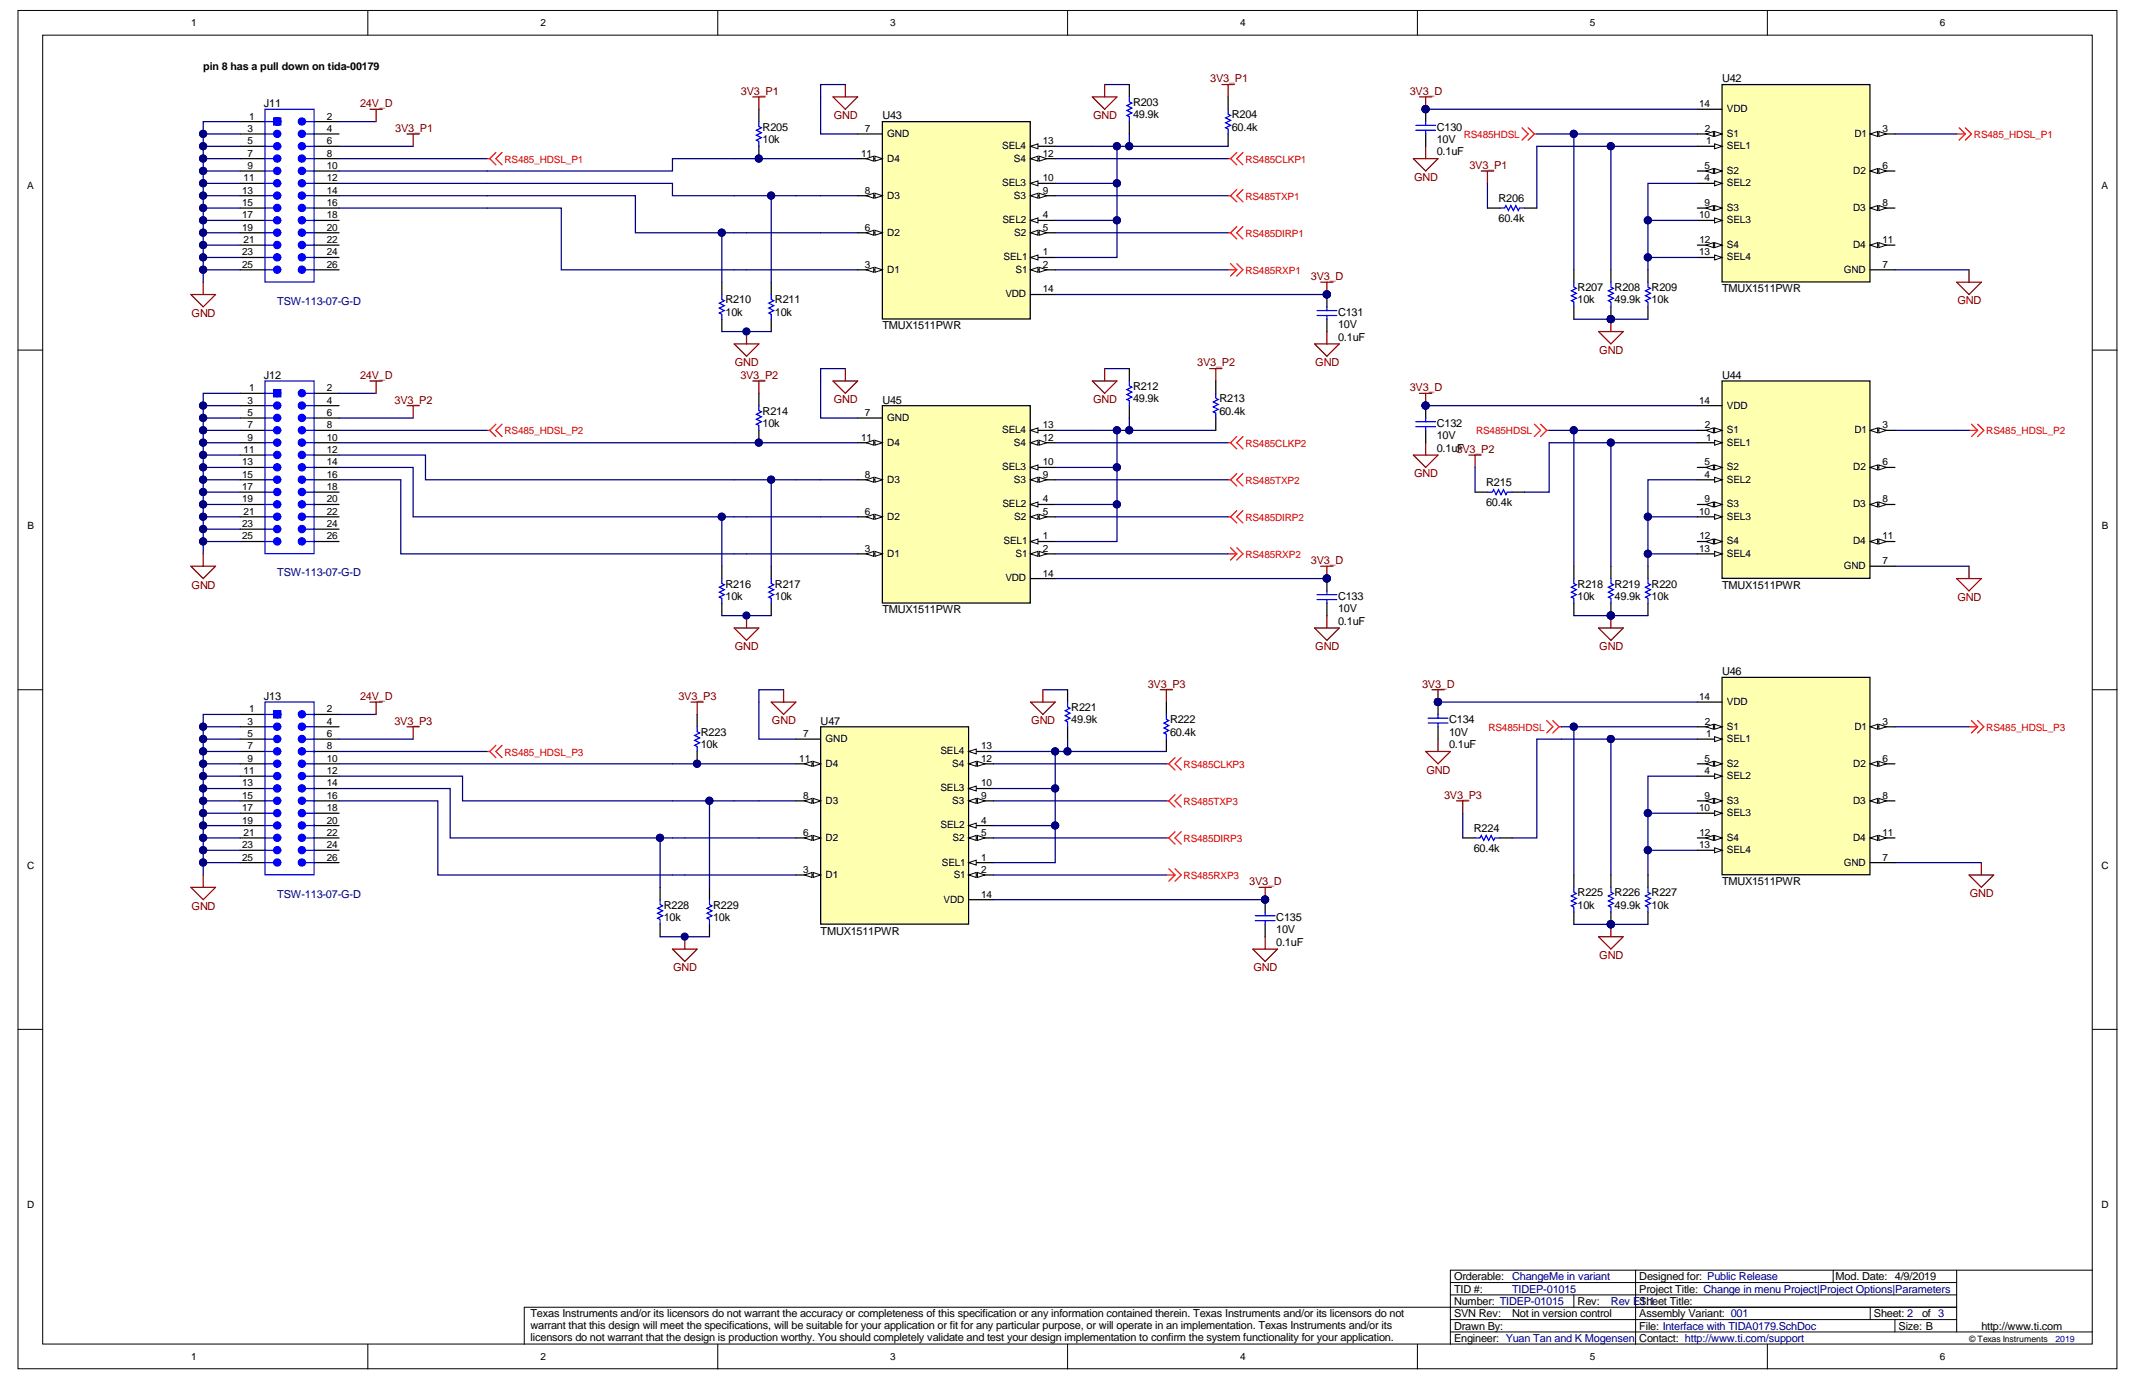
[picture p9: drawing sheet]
<svg xmlns="http://www.w3.org/2000/svg" width="432mm" height="279mm" viewBox="0 0 432 279" stroke-linecap="round" stroke-linejoin="round" font-family="sans-serif">
<defs><g id="words">
<g font-size="2.2">
<text x="41.1" y="14.1">pin 8 has a pull down on tida-00179</text>
<text x="348" y="16.7">U42</text>
<text x="53.3" y="21.6">J11</text>
<text x="228.9" y="23.9">49.9k</text>
<text x="228.9" y="21.4">R203</text>
<text x="248.9" y="23.9">R204</text>
<text x="154.1" y="28.9">10k</text>
<text x="154.1" y="26.4">R205</text>
<text x="178.3" y="24.1">U43</text>
<text x="248.9" y="26.4">60.4k</text>
<text x="290.3" y="28.9">10V</text>
<text x="290.3" y="26.4">C130</text>
<text x="290.3" y="31.4">0.1uF</text>
<text x="302.8" y="40.9">R206</text>
<text x="302.8" y="44.9">60.4k</text>
<text x="318.8" y="58.8">R207</text>
<text x="326.2" y="58.8">R208</text>
<text x="333.7" y="58.8">R209</text>
<text x="348" y="59.1">TMUX1511PWR</text>
<text x="146.6" y="63.8">10k</text>
<text x="146.6" y="61.3">R210</text>
<text x="156.6" y="63.8">10k</text>
<text x="156.6" y="61.3">R211</text>
<text x="270.4" y="63.8">C131</text>
<text x="318.8" y="61.3">10k</text>
<text x="326.2" y="61.3">49.9k</text>
<text x="333.7" y="61.3">10k</text>
<text x="178.3" y="66.6">TMUX1511PWR</text>
<text x="270.4" y="66.3">10V</text>
<text x="270.4" y="68.8">0.1uF</text>
<text x="53.3" y="76.5">J12</text>
<text x="348" y="76.5">U44</text>
<text x="154.1" y="83.8">R214</text>
<text x="178.3" y="81.5">U45</text>
<text x="228.9" y="81.3">49.9k</text>
<text x="228.9" y="78.8">R212</text>
<text x="246.4" y="83.8">60.4k</text>
<text x="246.4" y="81.3">R213</text>
<text x="154.1" y="86.3">10k</text>
<text x="290.3" y="88.8">10V</text>
<text x="290.3" y="86.3">C132</text>
<text x="290.3" y="91.3">0.1u3V3_P2</text>
<text x="294.5" y="91.3">F</text>
<text x="300.3" y="98.3">R215</text>
<text x="300.3" y="102.2">60.4k</text>
<text x="146.6" y="118.7">R216</text>
<text x="156.6" y="118.7">R217</text>
<text x="318.8" y="118.7">R218</text>
<text x="326.2" y="118.7">R219</text>
<text x="333.7" y="118.7">R220</text>
<text x="348" y="119">TMUX1511PWR</text>
<text x="146.6" y="121.2">10k</text>
<text x="156.6" y="121.2">10k</text>
<text x="178.3" y="124">TMUX1511PWR</text>
<text x="270.4" y="123.7">10V</text>
<text x="270.4" y="121.2">C133</text>
<text x="318.8" y="121.2">10k</text>
<text x="326.2" y="121.2">49.9k</text>
<text x="333.7" y="121.2">10k</text>
<text x="270.4" y="126.2">0.1uF</text>
<text x="348" y="136.4">U46</text>
<text x="53.3" y="141.4">J13</text>
<text x="216.5" y="143.7">R221</text>
<text x="141.6" y="148.7">R223</text>
<text x="165.8" y="146.4">U47</text>
<text x="216.5" y="146.2">49.9k</text>
<text x="236.4" y="148.7">60.4k</text>
<text x="236.4" y="146.2">R222</text>
<text x="292.8" y="148.7">10V</text>
<text x="292.8" y="146.2">C134</text>
<text x="141.6" y="151.2">10k</text>
<text x="292.8" y="151.2">0.1uF</text>
<text x="297.8" y="172.1">60.4k</text>
<text x="297.8" y="168.1">R224</text>
<text x="348" y="178.9">TMUX1511PWR</text>
<text x="134.1" y="183.6">R228</text>
<text x="144.1" y="183.6">R229</text>
<text x="318.8" y="183.6">10k</text>
<text x="318.8" y="181.1">R225</text>
<text x="326.2" y="183.6">49.9k</text>
<text x="326.2" y="181.1">R226</text>
<text x="333.7" y="183.6">10k</text>
<text x="333.7" y="181.1">R227</text>
<text x="134.1" y="186.1">10k</text>
<text x="144.1" y="186.1">10k</text>
<text x="165.8" y="188.8">TMUX1511PWR</text>
<text x="257.9" y="188.6">10V</text>
<text x="257.9" y="191.1">0.1uF</text>
<text x="257.9" y="186.1">C135</text>
<text x="293.8" y="263.7">Number: TIDEP-01015</text>
<text x="293.8" y="261.2">TID #:</text>
<text x="293.8" y="258.7">Orderable:</text>
<text x="318.8" y="263.7">Rev:</text>
<text x="331.2" y="261.2">Project Title: Change in menu Project|Project Options|Parameters</text>
<text x="331.2" y="258.7">Designed for: Public Release</text>
<text x="370.9" y="258.7">Mod. Date: 4/9/2019</text>
<text x="107.2" y="266.2">Texas Instruments and/or its licensors do not warrant the accuracy or completeness of this specification or any information contained therein. Texas Instruments and/or its licensors do not</text>
<text x="107.2" y="268.6">warrant that this design will meet the specifications, will be suitable for your application or fit for any particular purpose, or will operate in an implementation. Texas Instruments and/or its</text>
<text x="293.8" y="268.7">Drawn By:</text>
<text x="293.8" y="266.2">SVN Rev:</text>
<text x="305.5" y="266.2">Not in version control</text>
<text x="331.2" y="268.7">File: Interface with TIDA0179.SchDoc</text>
<text x="331.2" y="266.2">Assembly Variant: 001</text>
<text x="378.6" y="266.2">Sheet: 2</text>
<text x="383.6" y="268.7">Size: B</text>
<text x="388.4" y="266.2">of 3</text>
<text x="400.4" y="268.7">http://www.ti.com</text>
<text x="107.2" y="271">licensors do not warrant that the design is production worthy. You should completely validate and test your design implementation to confirm the system functionality for your application.</text>
<text x="293.8" y="271.2">Engineer: Yuan Tan and K Mogensen</text>
<text x="331.2" y="271.2">Contact: http://www.ti.com/support</text>
</g>
<g font-size="2.2" fill="#800000">
<text x="244.5" y="16.7">3V3_P1</text>
<text x="72.8" y="21.6">24V_D</text>
<text x="149.7" y="19.1">3V3_P1</text>
<text x="284.9" y="19.1">3V3_D</text>
<text x="79.9" y="26.6">3V3_P1</text>
<text x="168.5" y="24.1">GND</text>
<text x="220.9" y="24.1">GND</text>
<text x="296.9" y="34.1">3V3_P1</text>
<text x="285.7" y="36.6">GND</text>
<text x="264.9" y="56.6">3V3_D</text>
<text x="38.7" y="64">GND</text>
<text x="395.5" y="61.5">GND</text>
<text x="323.2" y="71.5">GND</text>
<text x="72.8" y="76.5">24V_D</text>
<text x="148.5" y="74">GND</text>
<text x="149.6" y="76.5">3V3_P2</text>
<text x="241.9" y="74">3V3_P2</text>
<text x="265.8" y="74">GND</text>
<text x="79.7" y="81.5">3V3_P2</text>
<text x="168.5" y="81.5">GND</text>
<text x="220.9" y="81.5">GND</text>
<text x="284.9" y="79">3V3_D</text>
<text x="285.7" y="96.5">GND</text>
<text x="264.9" y="114">3V3_D</text>
<text x="38.7" y="118.9">GND</text>
<text x="395.5" y="121.4">GND</text>
<text x="148.5" y="131.4">GND</text>
<text x="265.8" y="131.4">GND</text>
<text x="323.2" y="131.4">GND</text>
<text x="72.8" y="141.4">24V_D</text>
<text x="137.1" y="141.4">3V3_P3</text>
<text x="231.9" y="138.9">3V3_P3</text>
<text x="287.3" y="138.9">3V3_D</text>
<text x="79.7" y="146.4">3V3_P3</text>
<text x="156" y="146.4">GND</text>
<text x="208.4" y="146.4">GND</text>
<text x="288.2" y="156.4">GND</text>
<text x="291.8" y="161.4">3V3_P3</text>
<text x="252.4" y="178.9">3V3_D</text>
<text x="38.7" y="183.8">GND</text>
<text x="398" y="181.3">GND</text>
<text x="136" y="196.3">GND</text>
<text x="253.3" y="196.3">GND</text>
<text x="323.2" y="193.8">GND</text>
</g>
<g font-size="2.2" fill="#000080">
<text x="56" y="61.6">TSW-113-07-G-D</text>
<text x="56" y="116.5">TSW-113-07-G-D</text>
<text x="56" y="181.4">TSW-113-07-G-D</text>
<text x="305.5" y="261.2">TIDEP-01015</text>
<text x="305.5" y="258.7">ChangeMe in variant</text>
<text x="325.5" y="263.7">Rev ESheet Title:</text>
<text x="331.4" y="263.7">1.1</text>
</g>
<g font-size="2">
<text x="38.6" y="5.3">1</text>
<text x="109.2" y="5.3">2</text>
<text x="179.9" y="5.3">3</text>
<text x="250.6" y="5.3">4</text>
<text x="321.3" y="5.3">5</text>
<text x="391.9" y="5.3">6</text>
<text x="343.3" y="21.7">14</text>
<text x="349" y="22.7">VDD</text>
<text x="50" y="26.7">3</text>
<text x="50" y="29.1">5</text>
<text x="50.3" y="24.2">1</text>
<text x="66" y="24.2">2</text>
<text x="66" y="26.7">4</text>
<text x="66" y="29.1">6</text>
<text x="174.8" y="26.7">7</text>
<text x="179.3" y="27.7">GND</text>
<text x="210.7" y="29.1">13</text>
<text x="344.5" y="26.7">2</text>
<text x="344.7" y="29.1">1</text>
<text x="349" y="27.7">S1</text>
<text x="374.7" y="27.7">D1</text>
<text x="380.4" y="26.7">3</text>
<text x="50" y="31.6">7</text>
<text x="50" y="34.1">9</text>
<text x="66" y="31.6">8</text>
<text x="66" y="34.1">10</text>
<text x="174" y="31.6">11</text>
<text x="179.3" y="32.6">D4</text>
<text x="202.5" y="30.1">SEL4</text>
<text x="204.9" y="32.6">S4</text>
<text x="210.7" y="31.6">12</text>
<text x="344.4" y="34.1">5</text>
<text x="349" y="35.1">S2</text>
<text x="349" y="30.1">SEL1</text>
<text x="374.5" y="35.1">D2</text>
<text x="380.4" y="34.1">6</text>
<text x="5.5" y="38.3">A</text>
<text x="48.9" y="39.1">13</text>
<text x="48.9" y="41.6">15</text>
<text x="49.2" y="36.6">11</text>
<text x="66" y="36.6">12</text>
<text x="66" y="39.1">14</text>
<text x="66" y="41.6">16</text>
<text x="174.8" y="39.1">8</text>
<text x="179.3" y="40.1">D3</text>
<text x="202.5" y="37.6">SEL3</text>
<text x="204.9" y="40.1">S3</text>
<text x="210.7" y="39.1">9</text>
<text x="210.7" y="36.6">10</text>
<text x="344.4" y="36.6">4</text>
<text x="344.4" y="41.6">9</text>
<text x="349" y="37.6">SEL2</text>
<text x="380.4" y="41.6">8</text>
<text x="424.7" y="38.3">A</text>
<text x="48.9" y="44.1">17</text>
<text x="48.9" y="46.6">19</text>
<text x="66" y="44.1">18</text>
<text x="66" y="46.6">20</text>
<text x="174.8" y="46.6">6</text>
<text x="179.3" y="47.6">D2</text>
<text x="202.5" y="45.1">SEL2</text>
<text x="204.9" y="47.6">S2</text>
<text x="210.7" y="44.1">4</text>
<text x="210.7" y="46.6">5</text>
<text x="343.3" y="44.1">10</text>
<text x="349" y="42.6">S3</text>
<text x="349" y="45.1">SEL3</text>
<text x="374.4" y="42.6">D3</text>
<text x="48.9" y="51.6">23</text>
<text x="49.2" y="49.1">21</text>
<text x="66" y="49.1">22</text>
<text x="66" y="51.6">24</text>
<text x="202.8" y="52.6">SEL1</text>
<text x="210.7" y="51.6">1</text>
<text x="343.3" y="51.6">13</text>
<text x="343.4" y="49.1">12</text>
<text x="349" y="50.1">S4</text>
<text x="349" y="52.6">SEL4</text>
<text x="374.4" y="50.1">D4</text>
<text x="380.4" y="49.1">11</text>
<text x="48.9" y="54.1">25</text>
<text x="66" y="54.1">26</text>
<text x="174.8" y="54.1">3</text>
<text x="179.3" y="55.1">D1</text>
<text x="205.2" y="55.1">S1</text>
<text x="210.7" y="59.1">14</text>
<text x="210.7" y="54.1">2</text>
<text x="372.6" y="55.1">GND</text>
<text x="380.4" y="54.1">7</text>
<text x="203.1" y="60.1">VDD</text>
<text x="50" y="81.6">3</text>
<text x="50.3" y="79.1">1</text>
<text x="66" y="79.1">2</text>
<text x="66" y="81.6">4</text>
<text x="343.3" y="81.6">14</text>
<text x="349" y="82.6">VDD</text>
<text x="50" y="84.1">5</text>
<text x="50" y="86.5">7</text>
<text x="50" y="89">9</text>
<text x="66" y="84.1">6</text>
<text x="66" y="86.5">8</text>
<text x="66" y="89">10</text>
<text x="174" y="89">11</text>
<text x="174.8" y="84.1">7</text>
<text x="179.3" y="85">GND</text>
<text x="202.5" y="87.5">SEL4</text>
<text x="210.7" y="89">12</text>
<text x="210.7" y="86.5">13</text>
<text x="344.5" y="86.5">2</text>
<text x="344.7" y="89">1</text>
<text x="349" y="87.5">S1</text>
<text x="374.7" y="87.5">D1</text>
<text x="380.4" y="86.5">3</text>
<text x="48.9" y="94">13</text>
<text x="49.2" y="91.5">11</text>
<text x="66" y="91.5">12</text>
<text x="66" y="94">14</text>
<text x="179.3" y="90">D4</text>
<text x="202.5" y="95">SEL3</text>
<text x="204.9" y="90">S4</text>
<text x="210.7" y="94">10</text>
<text x="344.4" y="94">5</text>
<text x="349" y="95">S2</text>
<text x="349" y="90">SEL1</text>
<text x="374.5" y="95">D2</text>
<text x="380.4" y="94">6</text>
<text x="48.9" y="96.5">15</text>
<text x="48.9" y="99">17</text>
<text x="48.9" y="101.5">19</text>
<text x="66" y="96.5">16</text>
<text x="66" y="99">18</text>
<text x="66" y="101.5">20</text>
<text x="174.8" y="96.5">8</text>
<text x="179.3" y="97.5">D3</text>
<text x="204.9" y="97.5">S3</text>
<text x="210.7" y="101.5">4</text>
<text x="210.7" y="96.5">9</text>
<text x="344.4" y="96.5">4</text>
<text x="344.4" y="101.5">9</text>
<text x="349" y="97.5">SEL2</text>
<text x="380.4" y="101.5">8</text>
<text x="5.5" y="106.9">B</text>
<text x="48.9" y="106.5">23</text>
<text x="49.2" y="104">21</text>
<text x="66" y="104">22</text>
<text x="66" y="106.5">24</text>
<text x="174.8" y="104">6</text>
<text x="179.3" y="105">D2</text>
<text x="202.5" y="102.5">SEL2</text>
<text x="204.9" y="105">S2</text>
<text x="210.7" y="104">5</text>
<text x="343.3" y="104">10</text>
<text x="349" y="102.5">S3</text>
<text x="349" y="105">SEL3</text>
<text x="374.4" y="102.5">D3</text>
<text x="424.7" y="106.9">B</text>
<text x="48.9" y="109">25</text>
<text x="66" y="109">26</text>
<text x="174.8" y="111.5">3</text>
<text x="179.3" y="112.5">D1</text>
<text x="202.8" y="110">SEL1</text>
<text x="205.2" y="112.5">S1</text>
<text x="210.7" y="109">1</text>
<text x="210.7" y="111.5">2</text>
<text x="343.3" y="111.5">13</text>
<text x="343.4" y="109">12</text>
<text x="349" y="110">S4</text>
<text x="349" y="112.5">SEL4</text>
<text x="374.4" y="110">D4</text>
<text x="380.4" y="114">7</text>
<text x="380.4" y="109">11</text>
<text x="203.1" y="117.5">VDD</text>
<text x="210.7" y="116.5">14</text>
<text x="372.6" y="115">GND</text>
<text x="50.3" y="143.9">1</text>
<text x="66" y="143.9">2</text>
<text x="343.3" y="141.4">14</text>
<text x="349" y="142.4">VDD</text>
<text x="50" y="146.4">3</text>
<text x="50" y="148.9">5</text>
<text x="66" y="146.4">4</text>
<text x="66" y="148.9">6</text>
<text x="162.3" y="148.9">7</text>
<text x="166.8" y="149.9">GND</text>
<text x="344.5" y="146.4">2</text>
<text x="344.7" y="148.9">1</text>
<text x="349" y="149.9">SEL1</text>
<text x="349" y="147.4">S1</text>
<text x="374.7" y="147.4">D1</text>
<text x="380.4" y="146.4">3</text>
<text x="50" y="151.4">7</text>
<text x="50" y="153.9">9</text>
<text x="66" y="151.4">8</text>
<text x="66" y="153.9">10</text>
<text x="161.5" y="153.9">11</text>
<text x="166.8" y="154.9">D4</text>
<text x="190" y="152.4">SEL4</text>
<text x="192.4" y="154.9">S4</text>
<text x="198.3" y="153.9">12</text>
<text x="198.3" y="151.4">13</text>
<text x="344.4" y="153.9">5</text>
<text x="349" y="154.9">S2</text>
<text x="374.5" y="154.9">D2</text>
<text x="380.4" y="153.9">6</text>
<text x="48.9" y="158.9">13</text>
<text x="48.9" y="161.4">15</text>
<text x="49.2" y="156.4">11</text>
<text x="66" y="156.4">12</text>
<text x="66" y="158.9">14</text>
<text x="66" y="161.4">16</text>
<text x="162.3" y="161.4">8</text>
<text x="190" y="159.9">SEL3</text>
<text x="198.3" y="161.4">9</text>
<text x="198.3" y="158.9">10</text>
<text x="344.4" y="156.4">4</text>
<text x="344.4" y="161.4">9</text>
<text x="349" y="157.4">SEL2</text>
<text x="380.4" y="161.4">8</text>
<text x="48.9" y="163.9">17</text>
<text x="48.9" y="166.4">19</text>
<text x="66" y="163.9">18</text>
<text x="66" y="166.4">20</text>
<text x="166.8" y="162.4">D3</text>
<text x="190.1" y="167.4">SEL2</text>
<text x="192.4" y="162.4">S3</text>
<text x="198.3" y="166.4">4</text>
<text x="343.3" y="163.9">10</text>
<text x="349" y="162.4">S3</text>
<text x="349" y="164.9">SEL3</text>
<text x="374.4" y="162.4">D3</text>
<text x="48.9" y="171.4">23</text>
<text x="48.9" y="173.9">25</text>
<text x="49.2" y="168.9">21</text>
<text x="66" y="168.9">22</text>
<text x="66" y="171.4">24</text>
<text x="66" y="173.9">26</text>
<text x="162.3" y="168.9">6</text>
<text x="166.8" y="169.9">D2</text>
<text x="192.5" y="169.9">S2</text>
<text x="198.3" y="168.9">5</text>
<text x="198.3" y="173.9">1</text>
<text x="343.3" y="171.4">13</text>
<text x="343.4" y="168.9">12</text>
<text x="349" y="169.9">S4</text>
<text x="349" y="172.4">SEL4</text>
<text x="374.4" y="169.9">D4</text>
<text x="380.4" y="173.9">7</text>
<text x="380.4" y="168.9">11</text>
<text x="5.5" y="175.5">C</text>
<text x="162.3" y="176.4">3</text>
<text x="166.8" y="177.4">D1</text>
<text x="190.3" y="174.9">SEL1</text>
<text x="192.7" y="177.4">S1</text>
<text x="198.3" y="176.4">2</text>
<text x="372.6" y="174.9">GND</text>
<text x="424.6" y="175.5">C</text>
<text x="190.7" y="182.4">VDD</text>
<text x="198.3" y="181.4">14</text>
<text x="5.5" y="244.1">D</text>
<text x="424.6" y="244.1">D</text>
<text x="38.6" y="274.8">1</text>
<text x="109.2" y="274.8">2</text>
<text x="179.9" y="274.8">3</text>
<text x="250.6" y="274.8">4</text>
<text x="321.3" y="274.8">5</text>
<text x="391.9" y="274.8">6</text>
</g>
<g font-size="2" fill="#f00">
<text x="295.8" y="27.9">RS485HDSL</text>
<text x="398.9" y="27.9">RS485_HDSL_P1</text>
<text x="101.9" y="32.9">RS485_HDSL_P1</text>
<text x="251.6" y="32.9">RS485CLKP1</text>
<text x="251.6" y="40.4">RS485TXP1</text>
<text x="251.6" y="47.9">RS485DIRP1</text>
<text x="251.6" y="55.4">RS485RXP1</text>
<text x="101.9" y="87.8">RS485_HDSL_P2</text>
<text x="298.3" y="87.8">RS485HDSL</text>
<text x="401.3" y="87.8">RS485_HDSL_P2</text>
<text x="251.6" y="90.3">RS485CLKP2</text>
<text x="251.6" y="97.8">RS485TXP2</text>
<text x="251.6" y="105.3">RS485DIRP2</text>
<text x="251.6" y="112.7">RS485RXP2</text>
<text x="300.7" y="147.7">RS485HDSL</text>
<text x="401.3" y="147.7">RS485_HDSL_P3</text>
<text x="101.9" y="152.7">RS485_HDSL_P3</text>
<text x="239.2" y="155.2">RS485CLKP3</text>
<text x="239.2" y="162.7">RS485TXP3</text>
<text x="239.2" y="170.1">RS485DIRP3</text>
<text x="239.2" y="177.6">RS485RXP3</text>
</g>
<text font-size="1.8" x="397.9" y="271.2">© Texas Instruments</text>
<text font-size="1.8" fill="#000080" x="415.3" y="271.2">2019</text>
</g></defs>
<g fill="#fff" stroke="#000" stroke-width=".2">
<path d="M3.6 2.1h424.1v274.5h-424.1z"/>
<path d="M8.6 7.1h414.2v264.5h-414.2z"/>
</g>
<g fill="none" stroke="#000" stroke-width=".2">
<path d="M74.3 2.1v5M145 2.1v5M215.7 2.1v5M286.4 2.1v5M357.1 2.1v5M3.6 70.7h5M422.8 70.7h5M3.6 139.4h5M422.8 139.4h5M3.6 208h5M422.8 208h5M293.1 259.2h102.3"/>
<path d="M330.5 256.7h-37.4v14.9M370.4 256.7v2.5M395.4 256.7v12.4M422.8 256.7h-92.3v14.9M74.3 271.6v5M145 271.6v5M215.7 271.6v5M286.4 271.6v5M293.1 269.1h129.7M293.1 266.6h102.3M293.1 261.6h102.3M318 261.6v2.5"/>
<path d="M357.1 271.6v5M377.9 264.1v2.5M382.9 266.6v2.5M395.4 264.1h-289.5v7.5"/>
</g>
<path d="M53.5 22.1h10v34.9h-10z" fill="#fff" stroke="#00f" stroke-width=".25"/>
<g fill="none" stroke="#000" stroke-width=".25">
<path d="M48.5 24.6h5M48.5 27.1h5M48.5 29.6h5M48.5 32.1h5M48.5 34.6h5M48.5 37.1h5M48.5 39.5h5M63.5 24.6h5M63.5 27.1h5M63.5 29.6h5M63.5 32.1h5M63.5 34.6h5"/>
<path d="M63.5 37.1h5M63.5 39.5h5M48.5 42h5M48.5 44.5h5M48.5 47h5M48.5 49.5h5M48.5 52h5M48.5 54.5h5M63.5 42h5M63.5 44.5h5M63.5 47h5M63.5 49.5h5"/>
<path d="M63.5 52h5M63.5 54.5h5"/>
</g>
<g fill="none" stroke="#00f" stroke-width=".25">
<path d="M53.5 27.1h1.8M53.5 24.6h1.8M53.5 29.6h1.8M53.5 32.1h1.8M53.5 34.6h1.8M53.5 39.5h1.8M53.5 37.1h1.8M61.8 27.1h1.7M61.8 24.6h1.7M61.8 29.6h1.7M61.8 32.1h1.7M61.8 34.6h1.7"/>
<path d="M61.8 39.5h1.7M61.8 37.1h1.7M53.5 42h1.8M53.5 44.5h1.8M53.5 47h1.8M53.5 49.5h1.8M53.5 52h1.8M53.5 54.5h1.8M61.8 42h1.7M61.8 44.5h1.7M61.8 47h1.7M61.8 49.5h1.7"/>
<path d="M61.8 52h1.7M61.8 54.5h1.7"/>
</g>
<g fill="#00f" stroke="#00f" stroke-width=".25">
<path d="M55.3 23.8h1.4v1.5h-1.4z"/>
<circle cx="56" cy="27" r=".72"/>
<circle cx="56" cy="24.5" r=".72"/>
<circle cx="56" cy="29.5" r=".72"/>
<circle cx="56" cy="32" r=".72"/>
<circle cx="56" cy="34.5" r=".72"/>
<circle cx="61" cy="32" r=".72"/>
<circle cx="61" cy="34.5" r=".72"/>
<circle cx="61" cy="29.5" r=".72"/>
<circle cx="61" cy="27" r=".72"/>
<circle cx="61" cy="24.5" r=".72"/>
<circle cx="56" cy="39.5" r=".72"/>
<circle cx="56" cy="37" r=".72"/>
<circle cx="61" cy="37" r=".72"/>
<circle cx="61" cy="39.5" r=".72"/>
<circle cx="56" cy="42" r=".72"/>
<circle cx="61" cy="42" r=".72"/>
<circle cx="56" cy="44.5" r=".72"/>
<circle cx="61" cy="44.5" r=".72"/>
<circle cx="56" cy="47" r=".72"/>
<circle cx="61" cy="47" r=".72"/>
<circle cx="56" cy="49.5" r=".72"/>
<circle cx="61" cy="49.5" r=".72"/>
<circle cx="56" cy="52" r=".72"/>
<circle cx="61" cy="52" r=".72"/>
<circle cx="56" cy="54.5" r=".72"/>
<circle cx="61" cy="54.5" r=".72"/>
</g>
<g fill="none" stroke="#000080" stroke-width=".25">
<path d="M41.1 27.1h7.4M41.1 29.6h7.4M41.1 32.1h7.4M41.1 34.6h7.4M41.1 37.1h7.4M41.1 39.5h7.4M48.5 24.6h-7.4v32.4M68.5 24.6h7.5M41.1 42h7.4M41.1 44.5h7.4M41.1 47h7.4M41.1 49.5h7.4"/>
<path d="M41.1 52h7.4M41.1 54.5h7.4"/>
</g>
<g fill="#000080" stroke="#000080" stroke-width=".2">
<circle cx="41" cy="27" r=".72"/>
<circle cx="41" cy="29.5" r=".72"/>
<circle cx="41" cy="32" r=".72"/>
<circle cx="41" cy="34.5" r=".72"/>
<circle cx="41" cy="37" r=".72"/>
<circle cx="41" cy="39.5" r=".72"/>
<circle cx="41" cy="42" r=".72"/>
<circle cx="41" cy="44.5" r=".72"/>
<circle cx="41" cy="47" r=".72"/>
<circle cx="41" cy="49.5" r=".72"/>
<circle cx="41" cy="52" r=".72"/>
<circle cx="41" cy="54.5" r=".72"/>
</g>
<path d="M38.6 59.5h5l-2.5 2.5zM41.1 57v2.5" fill="none" stroke="#800000" stroke-width=".25"/>
<path d="M53.5 77h10v34.9h-10z" fill="#fff" stroke="#00f" stroke-width=".25"/>
<g fill="none" stroke="#000" stroke-width=".25">
<path d="M48.5 79.5h5M63.5 79.5h5M48.5 82h5M48.5 84.5h5M48.5 87h5M48.5 89.5h5M48.5 92h5M48.5 94.4h5M48.5 96.9h5M48.5 99.4h5M63.5 82h5M63.5 84.5h5"/>
<path d="M63.5 87h5M63.5 89.5h5M63.5 92h5M63.5 94.4h5M63.5 96.9h5M63.5 99.4h5M48.5 101.9h5M48.5 104.4h5M48.5 106.9h5M48.5 109.4h5M63.5 101.9h5M63.5 104.4h5"/>
<path d="M63.5 106.9h5M63.5 109.4h5"/>
</g>
<g fill="none" stroke="#00f" stroke-width=".25">
<path d="M53.5 79.5h1.8M61.8 79.5h1.7M53.5 82h1.8M53.5 84.5h1.8M53.5 87h1.8M53.5 89.5h1.8M53.5 94.4h1.8M53.5 92h1.8M53.5 96.9h1.8M53.5 99.4h1.8M61.8 82h1.7M61.8 84.5h1.7"/>
<path d="M61.8 87h1.7M61.8 89.5h1.7M61.8 94.4h1.7M61.8 92h1.7M61.8 96.9h1.7M61.8 99.4h1.7M53.5 101.9h1.8M53.5 104.4h1.8M53.5 106.9h1.8M53.5 109.4h1.8M61.8 101.9h1.7M61.8 104.4h1.7"/>
<path d="M61.8 106.9h1.7M61.8 109.4h1.7"/>
</g>
<g fill="#00f" stroke="#00f" stroke-width=".25">
<path d="M55.3 78.7h1.4v1.5h-1.4z"/>
<circle cx="56" cy="81.9" r=".72"/>
<circle cx="56" cy="79.5" r=".72"/>
<circle cx="56" cy="84.4" r=".72"/>
<circle cx="56" cy="86.9" r=".72"/>
<circle cx="56" cy="89.4" r=".72"/>
<circle cx="61" cy="86.9" r=".72"/>
<circle cx="61" cy="89.4" r=".72"/>
<circle cx="61" cy="84.4" r=".72"/>
<circle cx="61" cy="81.9" r=".72"/>
<circle cx="61" cy="79.5" r=".72"/>
<circle cx="56" cy="94.4" r=".72"/>
<circle cx="56" cy="91.9" r=".72"/>
<circle cx="61" cy="91.9" r=".72"/>
<circle cx="61" cy="94.4" r=".72"/>
<circle cx="56" cy="96.9" r=".72"/>
<circle cx="61" cy="96.9" r=".72"/>
<circle cx="56" cy="99.4" r=".72"/>
<circle cx="61" cy="99.4" r=".72"/>
<circle cx="56" cy="101.9" r=".72"/>
<circle cx="61" cy="101.9" r=".72"/>
<circle cx="56" cy="104.4" r=".72"/>
<circle cx="61" cy="104.4" r=".72"/>
<circle cx="56" cy="106.9" r=".72"/>
<circle cx="61" cy="106.9" r=".72"/>
<circle cx="56" cy="109.4" r=".72"/>
<circle cx="61" cy="109.4" r=".72"/>
</g>
<g fill="none" stroke="#000080" stroke-width=".25">
<path d="M48.5 79.5h-7.4v32.4M41.1 82h7.4M41.1 84.5h7.4M41.1 87h7.4M41.1 89.5h7.4M41.1 92h7.4M41.1 94.4h7.4M41.1 96.9h7.4M41.1 99.4h7.4M41.1 101.9h7.4M41.1 104.4h7.4M41.1 106.9h7.4"/>
<path d="M41.1 109.4h7.4"/>
</g>
<g fill="#000080" stroke="#000080" stroke-width=".2">
<circle cx="41" cy="81.9" r=".72"/>
<circle cx="41" cy="84.4" r=".72"/>
<circle cx="41" cy="86.9" r=".72"/>
<circle cx="41" cy="89.4" r=".72"/>
<circle cx="41" cy="91.9" r=".72"/>
<circle cx="41" cy="94.4" r=".72"/>
<circle cx="41" cy="96.9" r=".72"/>
<circle cx="41" cy="99.4" r=".72"/>
<circle cx="41" cy="101.9" r=".72"/>
<circle cx="41" cy="104.4" r=".72"/>
<circle cx="41" cy="106.9" r=".72"/>
<circle cx="41" cy="109.4" r=".72"/>
</g>
<path d="M38.6 114.4h5l-2.5 2.5zM41.1 111.9v2.5" fill="none" stroke="#800000" stroke-width=".25"/>
<path d="M53.5 141.9h10v34.9h-10z" fill="#fff" stroke="#00f" stroke-width=".25"/>
<g fill="none" stroke="#000" stroke-width=".25">
<path d="M48.5 144.4h5M48.5 146.9h5M48.5 149.4h5M48.5 151.8h5M48.5 154.3h5M48.5 156.8h5M48.5 159.3h5M63.5 144.4h5M63.5 146.9h5M63.5 149.4h5M63.5 151.8h5M63.5 154.3h5"/>
<path d="M63.5 156.8h5M63.5 159.3h5M48.5 161.8h5M48.5 164.3h5M48.5 166.8h5M48.5 169.3h5M48.5 171.8h5M48.5 174.3h5M63.5 161.8h5M63.5 164.3h5M63.5 166.8h5M63.5 169.3h5"/>
<path d="M63.5 171.8h5M63.5 174.3h5"/>
</g>
<g fill="none" stroke="#00f" stroke-width=".25">
<path d="M53.5 146.9h1.8M53.5 144.4h1.8M53.5 149.4h1.8M53.5 151.8h1.8M53.5 154.3h1.8M53.5 159.3h1.8M53.5 156.8h1.8M61.8 146.9h1.7M61.8 144.4h1.7M61.8 149.4h1.7M61.8 151.8h1.7M61.8 154.3h1.7"/>
<path d="M61.8 159.3h1.7M61.8 156.8h1.7M53.5 161.8h1.8M53.5 164.3h1.8M53.5 166.8h1.8M53.5 169.3h1.8M53.5 171.8h1.8M53.5 174.3h1.8M61.8 161.8h1.7M61.8 164.3h1.7M61.8 166.8h1.7M61.8 169.3h1.7"/>
<path d="M61.8 171.8h1.7M61.8 174.3h1.7"/>
</g>
<g fill="#00f" stroke="#00f" stroke-width=".25">
<path d="M55.3 143.6h1.4v1.5h-1.4z"/>
<circle cx="56" cy="146.8" r=".72"/>
<circle cx="56" cy="144.3" r=".72"/>
<circle cx="56" cy="149.3" r=".72"/>
<circle cx="56" cy="151.8" r=".72"/>
<circle cx="56" cy="154.3" r=".72"/>
<circle cx="61" cy="151.8" r=".72"/>
<circle cx="61" cy="154.3" r=".72"/>
<circle cx="61" cy="149.3" r=".72"/>
<circle cx="61" cy="146.8" r=".72"/>
<circle cx="61" cy="144.3" r=".72"/>
<circle cx="56" cy="159.3" r=".72"/>
<circle cx="56" cy="156.8" r=".72"/>
<circle cx="61" cy="156.8" r=".72"/>
<circle cx="61" cy="159.3" r=".72"/>
<circle cx="56" cy="161.8" r=".72"/>
<circle cx="61" cy="161.8" r=".72"/>
<circle cx="56" cy="164.3" r=".72"/>
<circle cx="61" cy="164.3" r=".72"/>
<circle cx="56" cy="166.8" r=".72"/>
<circle cx="61" cy="166.8" r=".72"/>
<circle cx="56" cy="169.3" r=".72"/>
<circle cx="61" cy="169.3" r=".72"/>
<circle cx="56" cy="171.8" r=".72"/>
<circle cx="61" cy="171.8" r=".72"/>
<circle cx="56" cy="174.3" r=".72"/>
<circle cx="61" cy="174.3" r=".72"/>
</g>
<g fill="none" stroke="#000080" stroke-width=".25">
<path d="M165.8 19.6v7.5h7.5M68.5 29.6h15M148.3 39.5h25M148.3 32.1h25M213.2 29.6h7.5M213.2 39.5h35M213.2 32.1h35M310.5 27.1h32.5M310.5 29.6h32.5M382.9 27.1h12.5M148.3 54.5h25M148.3 47h25"/>
<path d="M213.2 54.5h35M213.2 47h35M382.9 54.5h15M68.5 79.5h7.5M68.5 87h29.9M68.5 84.5h15M41.1 146.9h7.4M41.1 149.4h7.4M41.1 151.8h7.4M41.1 154.3h7.4M41.1 156.8h7.4M41.1 159.3h7.4"/>
<path d="M48.5 144.4h-7.4v32.4M68.5 149.4h15M68.5 151.8h29.9M68.5 144.4h7.5M41.1 161.8h7.4M41.1 164.3h7.4M41.1 166.8h7.4M41.1 169.3h7.4M41.1 171.8h7.4M41.1 174.3h7.4"/>
</g>
<g fill="#000080" stroke="#000080" stroke-width=".2">
<circle cx="41" cy="146.8" r=".72"/>
<circle cx="41" cy="149.3" r=".72"/>
<circle cx="41" cy="151.8" r=".72"/>
<circle cx="41" cy="154.3" r=".72"/>
<circle cx="41" cy="156.8" r=".72"/>
<circle cx="41" cy="159.3" r=".72"/>
<circle cx="41" cy="161.8" r=".72"/>
<circle cx="41" cy="164.3" r=".72"/>
<circle cx="41" cy="166.8" r=".72"/>
<circle cx="41" cy="169.3" r=".72"/>
<circle cx="41" cy="171.8" r=".72"/>
<circle cx="41" cy="174.3" r=".72"/>
<circle cx="268.1" cy="59.5" r=".72"/>
<circle cx="155.8" cy="39.5" r=".72"/>
<circle cx="288" cy="22.1" r=".72"/>
<circle cx="318" cy="27" r=".72"/>
<circle cx="325.5" cy="29.5" r=".72"/>
</g>
<g fill="none" stroke="#800000" stroke-width=".25">
<path d="M168.3 19.6h5l-2.5 2.5zM170.8 17.1v2.5M286.8 19.6h2.5M288.1 19.6v2.5M82.2 27.1h2.5M83.5 27.1v2.5M285.6 32.1h5l-2.5 2.5zM288.1 29.6v2.5M266.9 57h2.5M268.1 57v2.5M395.4 57h5l-2.5 2.5zM397.9 54.5v2.5"/>
<path d="M265.6 69.5h5l-2.5 2.5zM268.1 67v2.5M82.2 82h2.5M83.5 82v2.5M82.2 146.9h2.5M83.5 146.9v2.5M38.6 179.3h5l-2.5 2.5zM41.1 176.8v2.5"/>
</g>
<g fill="none" stroke="#f00" stroke-width=".25">
<path d="M98.4 32.1h.5M98.9 32.1l1.3 1.2M100.2 30.8l-1.3 1.3M101.4 30.8l-1.2 1.3 1.2 1.2M248.2 32.1h.5M248.2 39.5h.5M248.7 39.5l1.2 1.3M248.7 32.1l1.2 1.2M249.9 38.3l-1.2 1.2M249.9 30.8l-1.2 1.3M251.1 38.3l-1.2 1.2 1.2 1.3M251.1 30.8l-1.2 1.3 1.2 1.2"/>
<path d="M307.5 25.8l1.3 1.3-1.3 1.2M308.8 25.8l1.2 1.3M310 27.1h.5M310 27.1l-1.2 1.2M395.4 27.1h1.7M395.9 25.8l1.2 1.3M397.1 27.1l-1.2 1.2M397.1 25.8l1.3 1.3-1.3 1.2M248.2 54.5h1.7M248.2 47h.5M248.7 53.3l1.2 1.2M248.7 47l1.2 1.3"/>
<path d="M249.9 54.5l-1.2 1.3M249.9 53.3l1.2 1.2-1.2 1.3M249.9 45.8l-1.2 1.2M251.1 45.8l-1.2 1.2 1.2 1.3M98.4 87h.5M98.9 87l1.3 1.2M100.2 85.7l-1.3 1.3M101.4 85.7l-1.2 1.3 1.2 1.2M98.4 151.8h.5M98.9 151.8l1.3 1.3M100.2 150.6l-1.3 1.2M101.4 150.6l-1.2 1.2 1.2 1.3"/>
</g>
<path d="M41.1 12.1h39.8v2.4h-39.8z" fill="#fff" stroke="#fff" stroke-width=".2"/>
<path d="M178.3 24.6h29.9v39.9h-29.9z" fill="#ffffb0" stroke="#000" stroke-width=".25"/>
<path d="M173.3 54.5h5" fill="none" stroke="#000" stroke-width=".25"/>
<path d="M176.8 54l1.5 .5-1.5 .5z" fill="#fff"/>
<path d="M176.8 54l1.5 .5-1.5 .5z" fill="none" stroke="#000" stroke-width=".2"/>
<path d="M175 54.5l1.5-.5v1z" fill="#fff"/>
<path d="M175 54.5l1.5-.5v1z" fill="none" stroke="#000" stroke-width=".2"/>
<path d="M208.2 44.5h5" fill="none" stroke="#000" stroke-width=".25"/>
<path d="M208.2 44.5l1.5-.5v1z" fill="#fff"/>
<path d="M208.2 44.5l1.5-.5v1z" fill="none" stroke="#000" stroke-width=".2"/>
<path d="M208.2 47h5" fill="none" stroke="#000" stroke-width=".25"/>
<path d="M208.2 47l1.5-.5v1z" fill="#fff"/>
<path d="M208.2 47l1.5-.5v1z" fill="none" stroke="#000" stroke-width=".2"/>
<path d="M210 46.5l1.5 .5-1.5 .5z" fill="#fff"/>
<path d="M210 46.5l1.5 .5-1.5 .5z" fill="none" stroke="#000" stroke-width=".2"/>
<path d="M173.3 47h5" fill="none" stroke="#000" stroke-width=".25"/>
<path d="M176.8 46.5l1.5 .5-1.5 .5z" fill="#fff"/>
<path d="M176.8 46.5l1.5 .5-1.5 .5z" fill="none" stroke="#000" stroke-width=".2"/>
<path d="M175 47l1.5-.5v1z" fill="#fff"/>
<path d="M175 47l1.5-.5v1z" fill="none" stroke="#000" stroke-width=".2"/>
<path d="M173.3 27.1h5M173.3 39.5h5" fill="none" stroke="#000" stroke-width=".25"/>
<path d="M176.8 39l1.5 .5-1.5 .5z" fill="#fff"/>
<path d="M176.8 39l1.5 .5-1.5 .5z" fill="none" stroke="#000" stroke-width=".2"/>
<path d="M175 39.5l1.5-.5v1z" fill="#fff"/>
<path d="M175 39.5l1.5-.5v1z" fill="none" stroke="#000" stroke-width=".2"/>
<path d="M208.2 39.5h5" fill="none" stroke="#000" stroke-width=".25"/>
<path d="M208.2 39.5l1.5-.5v1z" fill="#fff"/>
<path d="M208.2 39.5l1.5-.5v1z" fill="none" stroke="#000" stroke-width=".2"/>
<path d="M210 39l1.5 .5-1.5 .5z" fill="#fff"/>
<path d="M210 39l1.5 .5-1.5 .5z" fill="none" stroke="#000" stroke-width=".2"/>
<path d="M208.2 37.1h5" fill="none" stroke="#000" stroke-width=".25"/>
<path d="M208.2 37.1l1.5-.5v1z" fill="#fff"/>
<path d="M208.2 37.1l1.5-.5v1z" fill="none" stroke="#000" stroke-width=".2"/>
<path d="M173.3 32.1h5" fill="none" stroke="#000" stroke-width=".25"/>
<path d="M176.8 31.6l1.5 .5-1.5 .5z" fill="#fff"/>
<path d="M176.8 31.6l1.5 .5-1.5 .5z" fill="none" stroke="#000" stroke-width=".2"/>
<path d="M175 32.1l1.5-.5v1z" fill="#fff"/>
<path d="M175 32.1l1.5-.5v1z" fill="none" stroke="#000" stroke-width=".2"/>
<path d="M208.2 32.1h5" fill="none" stroke="#000" stroke-width=".25"/>
<path d="M208.2 32.1l1.5-.5v1z" fill="#fff"/>
<path d="M208.2 32.1l1.5-.5v1z" fill="none" stroke="#000" stroke-width=".2"/>
<path d="M210 31.6l1.5 .5-1.5 .5z" fill="#fff"/>
<path d="M210 31.6l1.5 .5-1.5 .5z" fill="none" stroke="#000" stroke-width=".2"/>
<path d="M208.2 29.6h5" fill="none" stroke="#000" stroke-width=".25"/>
<path d="M208.2 29.6l1.5-.5v1z" fill="#fff"/>
<path d="M208.2 29.6l1.5-.5v1z" fill="none" stroke="#000" stroke-width=".2"/>
<path d="M208.2 59.5h5M208.2 52h5" fill="none" stroke="#000" stroke-width=".25"/>
<path d="M208.2 52l1.5-.5v1z" fill="#fff"/>
<path d="M208.2 52l1.5-.5v1z" fill="none" stroke="#000" stroke-width=".2"/>
<path d="M208.2 54.5h5" fill="none" stroke="#000" stroke-width=".25"/>
<path d="M208.2 54.5l1.5-.5v1z" fill="#fff"/>
<path d="M208.2 54.5l1.5-.5v1z" fill="none" stroke="#000" stroke-width=".2"/>
<path d="M210 54l1.5 .5-1.5 .5z" fill="#fff"/>
<path d="M210 54l1.5 .5-1.5 .5z" fill="none" stroke="#000" stroke-width=".2"/>
<path d="M348 17.1h29.8v39.9h-29.8z" fill="#ffffb0" stroke="#000" stroke-width=".25"/>
<path d="M377.9 27.1h5" fill="none" stroke="#000" stroke-width=".25"/>
<path d="M377.9 27.1l1.5-.5v1z" fill="#fff"/>
<path d="M377.9 27.1l1.5-.5v1z" fill="none" stroke="#000" stroke-width=".2"/>
<path d="M379.6 26.6l1.5 .5-1.5 .5z" fill="#fff"/>
<path d="M379.6 26.6l1.5 .5-1.5 .5z" fill="none" stroke="#000" stroke-width=".2"/>
<path d="M343 37.1h5" fill="none" stroke="#000" stroke-width=".25"/>
<path d="M346.5 36.6l1.5 .5-1.5 .5z" fill="#fff"/>
<path d="M346.5 36.6l1.5 .5-1.5 .5z" fill="none" stroke="#000" stroke-width=".2"/>
<path d="M343 34.6h5" fill="none" stroke="#000" stroke-width=".25"/>
<path d="M346.5 34.1l1.5 .5-1.5 .5z" fill="#fff"/>
<path d="M346.5 34.1l1.5 .5-1.5 .5z" fill="none" stroke="#000" stroke-width=".2"/>
<path d="M344.7 34.6l1.5-.5v1z" fill="#fff"/>
<path d="M344.7 34.6l1.5-.5v1z" fill="none" stroke="#000" stroke-width=".2"/>
<path d="M377.9 34.6h5" fill="none" stroke="#000" stroke-width=".25"/>
<path d="M377.9 34.6l1.5-.5v1z" fill="#fff"/>
<path d="M377.9 34.6l1.5-.5v1z" fill="none" stroke="#000" stroke-width=".2"/>
<path d="M379.6 34.1l1.5 .5-1.5 .5z" fill="#fff"/>
<path d="M379.6 34.1l1.5 .5-1.5 .5z" fill="none" stroke="#000" stroke-width=".2"/>
<path d="M377.9 54.5h5M377.9 42h5" fill="none" stroke="#000" stroke-width=".25"/>
<path d="M377.9 42l1.5-.5v1z" fill="#fff"/>
<path d="M377.9 42l1.5-.5v1z" fill="none" stroke="#000" stroke-width=".2"/>
<path d="M379.6 41.5l1.5 .5-1.5 .5z" fill="#fff"/>
<path d="M379.6 41.5l1.5 .5-1.5 .5z" fill="none" stroke="#000" stroke-width=".2"/>
<path d="M343 42h5" fill="none" stroke="#000" stroke-width=".25"/>
<path d="M346.5 41.5l1.5 .5-1.5 .5z" fill="#fff"/>
<path d="M346.5 41.5l1.5 .5-1.5 .5z" fill="none" stroke="#000" stroke-width=".2"/>
<path d="M344.7 42l1.5-.5v1z" fill="#fff"/>
<path d="M344.7 42l1.5-.5v1z" fill="none" stroke="#000" stroke-width=".2"/>
<path d="M343 44.5h5" fill="none" stroke="#000" stroke-width=".25"/>
<path d="M346.5 44l1.5 .5-1.5 .5z" fill="#fff"/>
<path d="M346.5 44l1.5 .5-1.5 .5z" fill="none" stroke="#000" stroke-width=".2"/>
<path d="M377.9 49.5h5" fill="none" stroke="#000" stroke-width=".25"/>
<path d="M377.9 49.5l1.5-.5v1z" fill="#fff"/>
<path d="M377.9 49.5l1.5-.5v1z" fill="none" stroke="#000" stroke-width=".2"/>
<path d="M379.6 49l1.5 .5-1.5 .5z" fill="#fff"/>
<path d="M379.6 49l1.5 .5-1.5 .5z" fill="none" stroke="#000" stroke-width=".2"/>
<path d="M343 49.5h5" fill="none" stroke="#000" stroke-width=".25"/>
<path d="M346.5 49l1.5 .5-1.5 .5z" fill="#fff"/>
<path d="M346.5 49l1.5 .5-1.5 .5z" fill="none" stroke="#000" stroke-width=".2"/>
<path d="M344.7 49.5l1.5-.5v1z" fill="#fff"/>
<path d="M344.7 49.5l1.5-.5v1z" fill="none" stroke="#000" stroke-width=".2"/>
<path d="M343 52h5" fill="none" stroke="#000" stroke-width=".25"/>
<path d="M346.5 51.5l1.5 .5-1.5 .5z" fill="#fff"/>
<path d="M346.5 51.5l1.5 .5-1.5 .5z" fill="none" stroke="#000" stroke-width=".2"/>
<path d="M343 22.1h5M343 29.6h5" fill="none" stroke="#000" stroke-width=".25"/>
<path d="M346.5 29.1l1.5 .5-1.5 .5z" fill="#fff"/>
<path d="M346.5 29.1l1.5 .5-1.5 .5z" fill="none" stroke="#000" stroke-width=".2"/>
<path d="M343 27.1h5" fill="none" stroke="#000" stroke-width=".25"/>
<path d="M346.5 26.6l1.5 .5-1.5 .5z" fill="#fff"/>
<path d="M346.5 26.6l1.5 .5-1.5 .5z" fill="none" stroke="#000" stroke-width=".2"/>
<path d="M344.7 27.1l1.5-.5v1z" fill="#fff"/>
<path d="M344.7 27.1l1.5-.5v1z" fill="none" stroke="#000" stroke-width=".2"/>
<g fill="none" stroke="#000080" stroke-width=".25">
<path d="M223.2 17.1h5M68.5 37.1h29.9M68.5 32.1h29.9M68.5 34.6h29.9M68.5 39.5h29.9M213.2 37.1h12.5M220.7 29.6h27.5M225.7 29.6v22.4h-12.5M228.2 27.1v2.5M288.1 22.1h54.9M325.5 29.6v24.9M343 37.1h-10v17.4"/>
<path d="M68.5 42h29.9M213.2 44.5h12.5M213.2 59.5h54.9M333 44.5h10M333 52h10M325.5 64.5h7.5M313 87h30M313 89.5h30M382.9 87h15M333 111.9h10M382.9 114.4h15"/>
</g>
<g fill="#000080" stroke="#000080" stroke-width=".2">
<circle cx="228.2" cy="29.5" r=".72"/>
<circle cx="225.7" cy="29.5" r=".72"/>
<circle cx="153.3" cy="32" r=".72"/>
<circle cx="225.7" cy="44.5" r=".72"/>
<circle cx="225.7" cy="37" r=".72"/>
<circle cx="268.1" cy="59.5" r=".72"/>
<circle cx="325.5" cy="64.5" r=".72"/>
<circle cx="325.5" cy="29.5" r=".72"/>
<circle cx="333" cy="44.5" r=".72"/>
<circle cx="333" cy="52" r=".72"/>
<circle cx="288" cy="22.1" r=".72"/>
<circle cx="288" cy="81.9" r=".72"/>
<circle cx="318" cy="86.9" r=".72"/>
<circle cx="325.5" cy="124.4" r=".72"/>
<circle cx="333" cy="111.9" r=".72"/>
<circle cx="325.5" cy="89.4" r=".72"/>
</g>
<path d="M153.3 22.1v2.5M153.3 29.6v2.5M145.9 57v2.5M155.8 57v2.5M333 54.5v2.5M145.9 64.5v2.5M155.8 64.5v2.5M333 62v2.5" fill="none" stroke="#000" stroke-width=".25"/>
<path d="M153.3 24.6v1l.5 .2-1 .5 1 .5-1 .5 1 .5-1 .5 .5 .3v1M145.9 59.5v1l.5 .3-1 .5 1 .5-1 .5 1 .5-1 .5 .5 .2v1M155.8 59.5v1l.5 .3-1 .5 1 .5-1 .5 1 .5-1 .5 .5 .2v1M333 57v1l.5 .3-1 .5 1 .5-1 .5 1 .5-1 .5 .5 .2v1" fill="none" stroke="#00f" stroke-width=".25"/>
<path d="M220.7 19.6h5l-2.5 2.5zM223.2 17.1v2.5M286.8 79.5h2.5M288.1 79.5v2.5M323 67h5l-2.5 2.5zM325.5 64.5v2.5M285.6 92h5l-2.5 2.4zM288.1 89.5v2.5M395.4 116.9h5l-2.5 2.5zM397.9 114.4v2.5M323 126.9h5l-2.5 2.5zM325.5 124.4v2.5" fill="none" stroke="#800000" stroke-width=".25"/>
<path d="M310 85.7l1.3 1.3-1.3 1.2M311.3 85.7l1.2 1.3M312.5 87h.5M312.5 87l-1.2 1.2M397.9 87h1.7M398.4 85.7l1.2 1.3M399.6 87l-1.2 1.2M399.6 85.7l1.2 1.3-1.2 1.2" fill="none" stroke="#f00" stroke-width=".25"/>
<path d="M348 77h29.8v39.9h-29.8z" fill="#ffffb0" stroke="#000" stroke-width=".25"/>
<path d="M377.9 87h5" fill="none" stroke="#000" stroke-width=".25"/>
<path d="M377.9 87l1.5-.5v1z" fill="#fff"/>
<path d="M377.9 87l1.5-.5v1z" fill="none" stroke="#000" stroke-width=".2"/>
<path d="M379.6 86.5l1.5 .5-1.5 .5z" fill="#fff"/>
<path d="M379.6 86.5l1.5 .5-1.5 .5z" fill="none" stroke="#000" stroke-width=".2"/>
<path d="M343 96.9h5" fill="none" stroke="#000" stroke-width=".25"/>
<path d="M346.5 96.4l1.5 .5-1.5 .5z" fill="#fff"/>
<path d="M346.5 96.4l1.5 .5-1.5 .5z" fill="none" stroke="#000" stroke-width=".2"/>
<path d="M343 94.4h5" fill="none" stroke="#000" stroke-width=".25"/>
<path d="M346.5 94l1.5 .4-1.5 .5z" fill="#fff"/>
<path d="M346.5 94l1.5 .4-1.5 .5z" fill="none" stroke="#000" stroke-width=".2"/>
<path d="M344.7 94.4l1.5-.4v.9z" fill="#fff"/>
<path d="M344.7 94.4l1.5-.4v.9z" fill="none" stroke="#000" stroke-width=".2"/>
<path d="M377.9 94.4h5" fill="none" stroke="#000" stroke-width=".25"/>
<path d="M377.9 94.4l1.5-.4v.9z" fill="#fff"/>
<path d="M377.9 94.4l1.5-.4v.9z" fill="none" stroke="#000" stroke-width=".2"/>
<path d="M379.6 94l1.5 .4-1.5 .5z" fill="#fff"/>
<path d="M379.6 94l1.5 .4-1.5 .5z" fill="none" stroke="#000" stroke-width=".2"/>
<path d="M377.9 114.4h5M377.9 101.9h5" fill="none" stroke="#000" stroke-width=".25"/>
<path d="M377.9 101.9l1.5-.5v1z" fill="#fff"/>
<path d="M377.9 101.9l1.5-.5v1z" fill="none" stroke="#000" stroke-width=".2"/>
<path d="M379.6 101.4l1.5 .5-1.5 .5z" fill="#fff"/>
<path d="M379.6 101.4l1.5 .5-1.5 .5z" fill="none" stroke="#000" stroke-width=".2"/>
<path d="M343 101.9h5" fill="none" stroke="#000" stroke-width=".25"/>
<path d="M346.5 101.4l1.5 .5-1.5 .5z" fill="#fff"/>
<path d="M346.5 101.4l1.5 .5-1.5 .5z" fill="none" stroke="#000" stroke-width=".2"/>
<path d="M344.7 101.9l1.5-.5v1z" fill="#fff"/>
<path d="M344.7 101.9l1.5-.5v1z" fill="none" stroke="#000" stroke-width=".2"/>
<path d="M343 104.4h5" fill="none" stroke="#000" stroke-width=".25"/>
<path d="M346.5 103.9l1.5 .5-1.5 .5z" fill="#fff"/>
<path d="M346.5 103.9l1.5 .5-1.5 .5z" fill="none" stroke="#000" stroke-width=".2"/>
<path d="M377.9 109.4h5" fill="none" stroke="#000" stroke-width=".25"/>
<path d="M377.9 109.4l1.5-.5v1z" fill="#fff"/>
<path d="M377.9 109.4l1.5-.5v1z" fill="none" stroke="#000" stroke-width=".2"/>
<path d="M379.6 108.9l1.5 .5-1.5 .5z" fill="#fff"/>
<path d="M379.6 108.9l1.5 .5-1.5 .5z" fill="none" stroke="#000" stroke-width=".2"/>
<path d="M343 109.4h5" fill="none" stroke="#000" stroke-width=".25"/>
<path d="M346.5 108.9l1.5 .5-1.5 .5z" fill="#fff"/>
<path d="M346.5 108.9l1.5 .5-1.5 .5z" fill="none" stroke="#000" stroke-width=".2"/>
<path d="M344.7 109.4l1.5-.5v1z" fill="#fff"/>
<path d="M344.7 109.4l1.5-.5v1z" fill="none" stroke="#000" stroke-width=".2"/>
<path d="M343 111.9h5" fill="none" stroke="#000" stroke-width=".25"/>
<path d="M346.5 111.4l1.5 .5-1.5 .5z" fill="#fff"/>
<path d="M346.5 111.4l1.5 .5-1.5 .5z" fill="none" stroke="#000" stroke-width=".2"/>
<path d="M343 82h5M343 89.5h5" fill="none" stroke="#000" stroke-width=".25"/>
<path d="M346.5 89l1.5 .5-1.5 .5z" fill="#fff"/>
<path d="M346.5 89l1.5 .5-1.5 .5z" fill="none" stroke="#000" stroke-width=".2"/>
<path d="M343 87h5" fill="none" stroke="#000" stroke-width=".25"/>
<path d="M346.5 86.5l1.5 .5-1.5 .5z" fill="#fff"/>
<path d="M346.5 86.5l1.5 .5-1.5 .5z" fill="none" stroke="#000" stroke-width=".2"/>
<path d="M344.7 87l1.5-.5v1z" fill="#fff"/>
<path d="M344.7 87l1.5-.5v1z" fill="none" stroke="#000" stroke-width=".2"/>
<path d="M288.1 82h54.9M325.5 89.5v24.9M343 96.9h-10v17.5M333 104.4h10M325.5 124.4h7.5M315.5 146.9h27.5M315.5 149.4h27.5M343 156.8h-10v7.5h10M333 164.3v12.5M333 171.8h10M382.9 174.3h17.5" fill="none" stroke="#000080" stroke-width=".25"/>
<g fill="#000080" stroke="#000080" stroke-width=".2">
<circle cx="288" cy="81.9" r=".72"/>
<circle cx="325.5" cy="89.4" r=".72"/>
<circle cx="333" cy="111.9" r=".72"/>
<circle cx="333" cy="104.4" r=".72"/>
<circle cx="325.5" cy="124.4" r=".72"/>
<circle cx="290.5" cy="141.8" r=".72"/>
<circle cx="318" cy="146.8" r=".72"/>
<circle cx="333" cy="164.3" r=".72"/>
<circle cx="333" cy="171.8" r=".72"/>
<circle cx="325.5" cy="149.3" r=".72"/>
</g>
<path d="M333 114.4v2.5M333 121.9v2.5" fill="none" stroke="#000" stroke-width=".25"/>
<path d="M333 116.9v1l.5 .3-1 .5 1 .5-1 .5 1 .5-1 .5 .5 .2v1" fill="none" stroke="#00f" stroke-width=".25"/>
<path d="M312.5 145.6l1.3 1.3-1.3 1.2M313.8 145.6l1.2 1.3M315 146.9h.5M315 146.9l-1.2 1.2M397.9 146.9h1.7M398.4 145.6l1.2 1.3M399.6 146.9l-1.2 1.2M399.6 145.6l1.2 1.3-1.2 1.2" fill="none" stroke="#f00" stroke-width=".25"/>
<path d="M289.3 139.4h2.5M290.6 139.4v2.5M288.1 151.8h5l-2.5 2.5zM290.6 149.4v2.4M397.9 176.8h4.9l-2.4 2.5zM400.4 174.3v2.5" fill="none" stroke="#800000" stroke-width=".25"/>
<path d="M348 136.9h29.8v39.9h-29.8z" fill="#ffffb0" stroke="#000" stroke-width=".25"/>
<path d="M377.9 146.9h5" fill="none" stroke="#000" stroke-width=".25"/>
<path d="M377.9 146.9l1.5-.5v1z" fill="#fff"/>
<path d="M377.9 146.9l1.5-.5v1z" fill="none" stroke="#000" stroke-width=".2"/>
<path d="M379.6 146.4l1.5 .5-1.5 .5z" fill="#fff"/>
<path d="M379.6 146.4l1.5 .5-1.5 .5z" fill="none" stroke="#000" stroke-width=".2"/>
<path d="M343 156.8h5" fill="none" stroke="#000" stroke-width=".25"/>
<path d="M346.5 156.3l1.5 .5-1.5 .5z" fill="#fff"/>
<path d="M346.5 156.3l1.5 .5-1.5 .5z" fill="none" stroke="#000" stroke-width=".2"/>
<path d="M343 154.3h5" fill="none" stroke="#000" stroke-width=".25"/>
<path d="M346.5 153.8l1.5 .5-1.5 .5z" fill="#fff"/>
<path d="M346.5 153.8l1.5 .5-1.5 .5z" fill="none" stroke="#000" stroke-width=".2"/>
<path d="M344.7 154.3l1.5-.5v1z" fill="#fff"/>
<path d="M344.7 154.3l1.5-.5v1z" fill="none" stroke="#000" stroke-width=".2"/>
<path d="M377.9 154.3h5" fill="none" stroke="#000" stroke-width=".25"/>
<path d="M377.9 154.3l1.5-.5v1z" fill="#fff"/>
<path d="M377.9 154.3l1.5-.5v1z" fill="none" stroke="#000" stroke-width=".2"/>
<path d="M379.6 153.8l1.5 .5-1.5 .5z" fill="#fff"/>
<path d="M379.6 153.8l1.5 .5-1.5 .5z" fill="none" stroke="#000" stroke-width=".2"/>
<path d="M377.9 174.3h5M377.9 161.8h5" fill="none" stroke="#000" stroke-width=".25"/>
<path d="M377.9 161.8l1.5-.5v1z" fill="#fff"/>
<path d="M377.9 161.8l1.5-.5v1z" fill="none" stroke="#000" stroke-width=".2"/>
<path d="M379.6 161.3l1.5 .5-1.5 .5z" fill="#fff"/>
<path d="M379.6 161.3l1.5 .5-1.5 .5z" fill="none" stroke="#000" stroke-width=".2"/>
<path d="M343 161.8h5" fill="none" stroke="#000" stroke-width=".25"/>
<path d="M346.5 161.3l1.5 .5-1.5 .5z" fill="#fff"/>
<path d="M346.5 161.3l1.5 .5-1.5 .5z" fill="none" stroke="#000" stroke-width=".2"/>
<path d="M344.7 161.8l1.5-.5v1z" fill="#fff"/>
<path d="M344.7 161.8l1.5-.5v1z" fill="none" stroke="#000" stroke-width=".2"/>
<path d="M343 164.3h5" fill="none" stroke="#000" stroke-width=".25"/>
<path d="M346.5 163.8l1.5 .5-1.5 .5z" fill="#fff"/>
<path d="M346.5 163.8l1.5 .5-1.5 .5z" fill="none" stroke="#000" stroke-width=".2"/>
<path d="M377.9 169.3h5" fill="none" stroke="#000" stroke-width=".25"/>
<path d="M377.9 169.3l1.5-.5v1z" fill="#fff"/>
<path d="M377.9 169.3l1.5-.5v1z" fill="none" stroke="#000" stroke-width=".2"/>
<path d="M379.6 168.8l1.5 .5-1.5 .5z" fill="#fff"/>
<path d="M379.6 168.8l1.5 .5-1.5 .5z" fill="none" stroke="#000" stroke-width=".2"/>
<path d="M343 169.3h5" fill="none" stroke="#000" stroke-width=".25"/>
<path d="M346.5 168.8l1.5 .5-1.5 .5z" fill="#fff"/>
<path d="M346.5 168.8l1.5 .5-1.5 .5z" fill="none" stroke="#000" stroke-width=".2"/>
<path d="M344.7 169.3l1.5-.5v1z" fill="#fff"/>
<path d="M344.7 169.3l1.5-.5v1z" fill="none" stroke="#000" stroke-width=".2"/>
<path d="M343 171.8h5" fill="none" stroke="#000" stroke-width=".25"/>
<path d="M346.5 171.3l1.5 .5-1.5 .5z" fill="#fff"/>
<path d="M346.5 171.3l1.5 .5-1.5 .5z" fill="none" stroke="#000" stroke-width=".2"/>
<path d="M343 141.9h5M343 149.4h5" fill="none" stroke="#000" stroke-width=".25"/>
<path d="M346.5 148.9l1.5 .5-1.5 .4z" fill="#fff"/>
<path d="M346.5 148.9l1.5 .5-1.5 .4z" fill="none" stroke="#000" stroke-width=".2"/>
<path d="M343 146.9h5" fill="none" stroke="#000" stroke-width=".25"/>
<path d="M346.5 146.4l1.5 .5-1.5 .5z" fill="#fff"/>
<path d="M346.5 146.4l1.5 .5-1.5 .5z" fill="none" stroke="#000" stroke-width=".2"/>
<path d="M344.7 146.9l1.5-.5v1z" fill="#fff"/>
<path d="M344.7 146.9l1.5-.5v1z" fill="none" stroke="#000" stroke-width=".2"/>
<g fill="none" stroke="#000080" stroke-width=".25">
<path d="M170.8 17.1h-5v2.5M98.4 37.1h37.5v2.4h12.4M98.4 39.5h30v7.5h19.9M148.3 32.1h-12.4v2.5h-37.5M155.8 39.5v17.5M318 27.1v27.4M98.4 42h15v12.5h34.9M145.9 47v10M145.9 67h9.9M165.8 77v7.5h7.5M318 64.5h7.5M148.3 96.9h25"/>
<path d="M148.3 89.5h25M213.2 87h7.5M213.2 96.9h35M213.2 89.5h35M318 87v27.4M148.3 111.9h25M148.3 104.4h25M213.2 111.9h35M213.2 104.4h35M318 124.4h7.5M290.6 141.9h52.4M318 146.9v29.9"/>
<path d="M325.5 149.4v27.4M382.9 146.9h15M318 186.8h15"/>
</g>
<g fill="#000080" stroke="#000080" stroke-width=".2">
<circle cx="290.5" cy="141.8" r=".72"/>
<circle cx="325.5" cy="186.8" r=".72"/>
<circle cx="325.5" cy="149.3" r=".72"/>
<circle cx="318" cy="27" r=".72"/>
<circle cx="325.5" cy="64.5" r=".72"/>
<circle cx="318" cy="86.9" r=".72"/>
<circle cx="325.5" cy="124.4" r=".72"/>
<circle cx="318" cy="146.8" r=".72"/>
<circle cx="145.8" cy="47" r=".72"/>
<circle cx="150.8" cy="67" r=".72"/>
<circle cx="155.8" cy="39.5" r=".72"/>
<circle cx="268.1" cy="116.9" r=".72"/>
<circle cx="155.8" cy="96.9" r=".72"/>
</g>
<path d="M318 54.5v2.5M318 62v2.5M318 114.4v2.5M318 121.9v2.5M318 176.8v2.5M333 176.8v2.5M318 184.3v2.5M333 184.3v2.5" fill="none" stroke="#000" stroke-width=".25"/>
<path d="M318 57v1l.5 .3-1 .5 1 .5-1 .5 1 .5-1 .5 .5 .2v1M318 116.9v1l.5 .3-1 .5 1 .5-1 .5 1 .5-1 .5 .5 .2v1M318 179.3v1l.5 .2-1 .5 1 .5-1 .5 1 .5-1 .5 .5 .3v1M333 179.3v1l.5 .2-1 .5 1 .5-1 .5 1 .5-1 .5 .5 .3v1" fill="none" stroke="#00f" stroke-width=".25"/>
<path d="M246.9 17.1h2.5M248.2 17.1v2.5M148.3 69.5h5l-2.5 2.5zM150.8 67v2.5M168.3 77h5l-2.5 2.5zM170.8 74.5v2.5M266.9 114.4h2.5M268.1 114.4v2.5M265.6 126.9h5l-2.5 2.5zM268.1 124.4v2.5M323 189.3h5l-2.5 2.5zM325.5 186.8v2.5" fill="none" stroke="#800000" stroke-width=".25"/>
<g fill="none" stroke="#f00" stroke-width=".25">
<path d="M248.2 96.9h.5M248.2 89.5h.5M248.7 96.9l1.2 1.3M248.7 89.5l1.2 1.2M249.9 95.7l-1.2 1.2M249.9 88.2l-1.2 1.3M251.1 95.7l-1.2 1.2 1.2 1.3M251.1 88.2l-1.2 1.3 1.2 1.2M248.2 111.9h1.7M248.2 104.4h.5M248.7 110.7l1.2 1.2M248.7 104.4l1.2 1.3"/>
<path d="M249.9 111.9l-1.2 1.3M249.9 110.7l1.2 1.2-1.2 1.3M249.9 103.2l-1.2 1.2M251.1 103.2l-1.2 1.2 1.2 1.3"/>
</g>
<path d="M178.3 82h29.9v39.9h-29.9z" fill="#ffffb0" stroke="#000" stroke-width=".25"/>
<path d="M173.3 111.9h5" fill="none" stroke="#000" stroke-width=".25"/>
<path d="M176.8 111.4l1.5 .5-1.5 .5z" fill="#fff"/>
<path d="M176.8 111.4l1.5 .5-1.5 .5z" fill="none" stroke="#000" stroke-width=".2"/>
<path d="M175 111.9l1.5-.5v1z" fill="#fff"/>
<path d="M175 111.9l1.5-.5v1z" fill="none" stroke="#000" stroke-width=".2"/>
<path d="M208.2 101.9h5" fill="none" stroke="#000" stroke-width=".25"/>
<path d="M208.2 101.9l1.5-.5v1z" fill="#fff"/>
<path d="M208.2 101.9l1.5-.5v1z" fill="none" stroke="#000" stroke-width=".2"/>
<path d="M208.2 104.4h5" fill="none" stroke="#000" stroke-width=".25"/>
<path d="M208.2 104.4l1.5-.5v1z" fill="#fff"/>
<path d="M208.2 104.4l1.5-.5v1z" fill="none" stroke="#000" stroke-width=".2"/>
<path d="M210 103.9l1.5 .5-1.5 .5z" fill="#fff"/>
<path d="M210 103.9l1.5 .5-1.5 .5z" fill="none" stroke="#000" stroke-width=".2"/>
<path d="M173.3 104.4h5" fill="none" stroke="#000" stroke-width=".25"/>
<path d="M176.8 103.9l1.5 .5-1.5 .5z" fill="#fff"/>
<path d="M176.8 103.9l1.5 .5-1.5 .5z" fill="none" stroke="#000" stroke-width=".2"/>
<path d="M175 104.4l1.5-.5v1z" fill="#fff"/>
<path d="M175 104.4l1.5-.5v1z" fill="none" stroke="#000" stroke-width=".2"/>
<path d="M173.3 84.5h5M173.3 96.9h5" fill="none" stroke="#000" stroke-width=".25"/>
<path d="M176.8 96.4l1.5 .5-1.5 .5z" fill="#fff"/>
<path d="M176.8 96.4l1.5 .5-1.5 .5z" fill="none" stroke="#000" stroke-width=".2"/>
<path d="M175 96.9l1.5-.5v1z" fill="#fff"/>
<path d="M175 96.9l1.5-.5v1z" fill="none" stroke="#000" stroke-width=".2"/>
<path d="M208.2 96.9h5" fill="none" stroke="#000" stroke-width=".25"/>
<path d="M208.2 96.9l1.5-.5v1z" fill="#fff"/>
<path d="M208.2 96.9l1.5-.5v1z" fill="none" stroke="#000" stroke-width=".2"/>
<path d="M210 96.4l1.5 .5-1.5 .5z" fill="#fff"/>
<path d="M210 96.4l1.5 .5-1.5 .5z" fill="none" stroke="#000" stroke-width=".2"/>
<path d="M208.2 94.4h5" fill="none" stroke="#000" stroke-width=".25"/>
<path d="M208.2 94.4l1.5-.4v.9z" fill="#fff"/>
<path d="M208.2 94.4l1.5-.4v.9z" fill="none" stroke="#000" stroke-width=".2"/>
<path d="M173.3 89.5h5" fill="none" stroke="#000" stroke-width=".25"/>
<path d="M176.8 89l1.5 .5-1.5 .5z" fill="#fff"/>
<path d="M176.8 89l1.5 .5-1.5 .5z" fill="none" stroke="#000" stroke-width=".2"/>
<path d="M175 89.5l1.5-.5v1z" fill="#fff"/>
<path d="M175 89.5l1.5-.5v1z" fill="none" stroke="#000" stroke-width=".2"/>
<path d="M208.2 89.5h5" fill="none" stroke="#000" stroke-width=".25"/>
<path d="M208.2 89.5l1.5-.5v1z" fill="#fff"/>
<path d="M208.2 89.5l1.5-.5v1z" fill="none" stroke="#000" stroke-width=".2"/>
<path d="M210 89l1.5 .5-1.5 .5z" fill="#fff"/>
<path d="M210 89l1.5 .5-1.5 .5z" fill="none" stroke="#000" stroke-width=".2"/>
<path d="M208.2 87h5" fill="none" stroke="#000" stroke-width=".25"/>
<path d="M208.2 87l1.5-.5v1z" fill="#fff"/>
<path d="M208.2 87l1.5-.5v1z" fill="none" stroke="#000" stroke-width=".2"/>
<path d="M208.2 116.9h5M208.2 109.4h5" fill="none" stroke="#000" stroke-width=".25"/>
<path d="M208.2 109.4l1.5-.5v1z" fill="#fff"/>
<path d="M208.2 109.4l1.5-.5v1z" fill="none" stroke="#000" stroke-width=".2"/>
<path d="M208.2 111.9h5" fill="none" stroke="#000" stroke-width=".25"/>
<path d="M208.2 111.9l1.5-.5v1z" fill="#fff"/>
<path d="M208.2 111.9l1.5-.5v1z" fill="none" stroke="#000" stroke-width=".2"/>
<path d="M210 111.4l1.5 .5-1.5 .5z" fill="#fff"/>
<path d="M210 111.4l1.5 .5-1.5 .5z" fill="none" stroke="#000" stroke-width=".2"/>
<g fill="none" stroke="#000080" stroke-width=".25">
<path d="M170.8 74.5h-5v2.5M223.2 74.5h5M68.5 92h17.5v4.9h62.3M68.5 94.4h15v10h64.8M68.5 96.9h12.5v15h67.3M68.5 89.5h79.8M155.8 96.9v17.5M213.2 94.4h12.5M220.7 87h25M225.7 87v22.4h-12.5M228.2 84.5v2.5M145.9 104.4v10"/>
<path d="M213.2 101.9h12.5M213.2 116.9h54.9M145.9 124.4h9.9M135.9 154.3h24.9M153.3 141.9v7.5h7.5M200.7 151.8h7.5M200.7 154.3h35M135.9 161.8h24.9M135.9 176.8h24.9M135.9 169.3h24.9M200.7 176.8h35M200.7 169.3h35"/>
<path d="M200.7 161.8h35"/>
</g>
<g fill="#000080" stroke="#000080" stroke-width=".2">
<circle cx="228.2" cy="86.9" r=".72"/>
<circle cx="225.7" cy="86.9" r=".72"/>
<circle cx="153.3" cy="89.4" r=".72"/>
<circle cx="225.7" cy="101.9" r=".72"/>
<circle cx="225.7" cy="94.4" r=".72"/>
<circle cx="268.1" cy="116.9" r=".72"/>
<circle cx="145.8" cy="104.4" r=".72"/>
<circle cx="150.8" cy="124.4" r=".72"/>
<circle cx="155.8" cy="96.9" r=".72"/>
<circle cx="255.6" cy="181.8" r=".72"/>
<circle cx="143.3" cy="161.8" r=".72"/>
</g>
<path d="M153.3 79.5v2.5M153.3 87v2.5M145.9 114.4v2.5M155.8 114.4v2.5M145.9 121.9v2.5M155.8 121.9v2.5" fill="none" stroke="#000" stroke-width=".25"/>
<path d="M153.3 82v1l.5 .2-1 .5 1 .5-1 .5 1 .5-1 .5 .5 .3v1M145.9 116.9v1l.5 .3-1 .5 1 .5-1 .5 1 .5-1 .5 .5 .2v1M155.8 116.9v1l.5 .3-1 .5 1 .5-1 .5 1 .5-1 .5 .5 .2v1" fill="none" stroke="#00f" stroke-width=".25"/>
<path d="M220.7 77h5l-2.5 2.5zM223.2 74.5v2.5M244.4 74.5h2.5M245.7 74.5v2.5M148.3 126.9h5l-2.5 2.5zM150.8 124.4v2.5M158.3 139.4v2.5M155.8 141.9h5l-2.5 2.5zM254.4 179.3h2.5M255.6 179.3v2.5M253.1 191.8h5l-2.5 2.5zM255.6 189.3v2.5" fill="none" stroke="#800000" stroke-width=".25"/>
<g fill="none" stroke="#f00" stroke-width=".25">
<path d="M235.7 154.3h.5M236.2 154.3l1.2 1.3M237.4 153.1l-1.2 1.2M238.7 153.1l-1.3 1.2 1.3 1.3M235.7 161.8h.5M235.7 176.8h1.7M235.7 169.3h.5M236.2 161.8l1.2 1.3M236.2 175.6l1.2 1.2M236.2 169.3l1.2 1.3M237.4 160.6l-1.2 1.2M237.4 176.8l-1.2 1.2"/>
<path d="M237.4 175.6l1.3 1.2-1.3 1.2M237.4 168.1l-1.2 1.2M238.7 160.6l-1.3 1.2 1.3 1.3M238.7 168.1l-1.3 1.2 1.3 1.3"/>
</g>
<path d="M165.8 146.9h29.9v39.8h-29.9z" fill="#ffffb0" stroke="#000" stroke-width=".25"/>
<path d="M160.8 176.8h5" fill="none" stroke="#000" stroke-width=".25"/>
<path d="M164.3 176.3l1.5 .5-1.5 .5z" fill="#fff"/>
<path d="M164.3 176.3l1.5 .5-1.5 .5z" fill="none" stroke="#000" stroke-width=".2"/>
<path d="M162.6 176.8l1.5-.5v1z" fill="#fff"/>
<path d="M162.6 176.8l1.5-.5v1z" fill="none" stroke="#000" stroke-width=".2"/>
<path d="M195.8 166.8h4.9" fill="none" stroke="#000" stroke-width=".25"/>
<path d="M195.8 166.8l1.5-.5v1z" fill="#fff"/>
<path d="M195.8 166.8l1.5-.5v1z" fill="none" stroke="#000" stroke-width=".2"/>
<path d="M195.8 169.3h4.9" fill="none" stroke="#000" stroke-width=".25"/>
<path d="M195.8 169.3l1.5-.5v1z" fill="#fff"/>
<path d="M195.8 169.3l1.5-.5v1z" fill="none" stroke="#000" stroke-width=".2"/>
<path d="M197.5 168.8l1.5 .5-1.5 .5z" fill="#fff"/>
<path d="M197.5 168.8l1.5 .5-1.5 .5z" fill="none" stroke="#000" stroke-width=".2"/>
<path d="M160.8 169.3h5" fill="none" stroke="#000" stroke-width=".25"/>
<path d="M164.3 168.8l1.5 .5-1.5 .5z" fill="#fff"/>
<path d="M164.3 168.8l1.5 .5-1.5 .5z" fill="none" stroke="#000" stroke-width=".2"/>
<path d="M162.6 169.3l1.5-.5v1z" fill="#fff"/>
<path d="M162.6 169.3l1.5-.5v1z" fill="none" stroke="#000" stroke-width=".2"/>
<path d="M160.8 149.4h5M160.8 161.8h5" fill="none" stroke="#000" stroke-width=".25"/>
<path d="M164.3 161.3l1.5 .5-1.5 .5z" fill="#fff"/>
<path d="M164.3 161.3l1.5 .5-1.5 .5z" fill="none" stroke="#000" stroke-width=".2"/>
<path d="M162.6 161.8l1.5-.5v1z" fill="#fff"/>
<path d="M162.6 161.8l1.5-.5v1z" fill="none" stroke="#000" stroke-width=".2"/>
<path d="M195.8 161.8h4.9" fill="none" stroke="#000" stroke-width=".25"/>
<path d="M195.8 161.8l1.5-.5v1z" fill="#fff"/>
<path d="M195.8 161.8l1.5-.5v1z" fill="none" stroke="#000" stroke-width=".2"/>
<path d="M197.5 161.3l1.5 .5-1.5 .5z" fill="#fff"/>
<path d="M197.5 161.3l1.5 .5-1.5 .5z" fill="none" stroke="#000" stroke-width=".2"/>
<path d="M195.8 159.3h4.9" fill="none" stroke="#000" stroke-width=".25"/>
<path d="M195.8 159.3l1.5-.5v1z" fill="#fff"/>
<path d="M195.8 159.3l1.5-.5v1z" fill="none" stroke="#000" stroke-width=".2"/>
<path d="M160.8 154.3h5" fill="none" stroke="#000" stroke-width=".25"/>
<path d="M164.3 153.8l1.5 .5-1.5 .5z" fill="#fff"/>
<path d="M164.3 153.8l1.5 .5-1.5 .5z" fill="none" stroke="#000" stroke-width=".2"/>
<path d="M162.6 154.3l1.5-.5v1z" fill="#fff"/>
<path d="M162.6 154.3l1.5-.5v1z" fill="none" stroke="#000" stroke-width=".2"/>
<path d="M195.8 154.3h4.9" fill="none" stroke="#000" stroke-width=".25"/>
<path d="M195.8 154.3l1.5-.5v1z" fill="#fff"/>
<path d="M195.8 154.3l1.5-.5v1z" fill="none" stroke="#000" stroke-width=".2"/>
<path d="M197.5 153.8l1.5 .5-1.5 .5z" fill="#fff"/>
<path d="M197.5 153.8l1.5 .5-1.5 .5z" fill="none" stroke="#000" stroke-width=".2"/>
<path d="M195.8 151.8h4.9" fill="none" stroke="#000" stroke-width=".25"/>
<path d="M195.8 151.8l1.5-.5v1z" fill="#fff"/>
<path d="M195.8 151.8l1.5-.5v1z" fill="none" stroke="#000" stroke-width=".2"/>
<path d="M195.8 174.3h4.9M195.8 181.8h4.9" fill="none" stroke="#000" stroke-width=".25"/>
<path d="M195.8 174.3l1.5-.5v1z" fill="#fff"/>
<path d="M195.8 174.3l1.5-.5v1z" fill="none" stroke="#000" stroke-width=".2"/>
<path d="M195.8 176.8h4.9" fill="none" stroke="#000" stroke-width=".25"/>
<path d="M195.8 176.8l1.5-.5v1z" fill="#fff"/>
<path d="M195.8 176.8l1.5-.5v1z" fill="none" stroke="#000" stroke-width=".2"/>
<path d="M197.5 176.3l1.5 .5-1.5 .5z" fill="#fff"/>
<path d="M197.5 176.3l1.5 .5-1.5 .5z" fill="none" stroke="#000" stroke-width=".2"/>
<g fill="none" stroke="#000080" stroke-width=".25">
<path d="M300.5 37.1v4.9M310.5 29.6v12.4M298.1 94.4v5M313 89.5v9.9h-5M158.3 139.4h-5v2.5M210.7 139.4h5M68.5 156.8h25v5h42.4M68.5 159.3h22.5v10h44.9M68.5 154.3h67.4M200.7 159.3h12.5M208.2 151.8h27.5M213.2 151.8v22.5h-12.5"/>
<path d="M215.7 149.4v2.4M315.5 149.4h-5v19.9h-5M68.5 161.8h20v15h47.4M133.4 169.3v10M143.4 161.8v17.5M200.7 166.8h12.5M295.6 164.3v5M133.4 189.3h10M200.7 181.8h54.9"/>
</g>
<g fill="#000080" stroke="#000080" stroke-width=".2">
<circle cx="215.7" cy="151.8" r=".72"/>
<circle cx="213.2" cy="151.8" r=".72"/>
<circle cx="140.8" cy="154.3" r=".72"/>
<circle cx="213.2" cy="166.8" r=".72"/>
<circle cx="213.2" cy="159.3" r=".72"/>
<circle cx="255.6" cy="181.8" r=".72"/>
<circle cx="133.4" cy="169.3" r=".72"/>
<circle cx="138.3" cy="189.3" r=".72"/>
<circle cx="143.3" cy="161.8" r=".72"/>
<circle cx="325.5" cy="186.8" r=".72"/>
<circle cx="325.5" cy="124.4" r=".72"/>
<circle cx="325.5" cy="64.5" r=".72"/>
<circle cx="290.5" cy="141.8" r=".72"/>
<circle cx="268.1" cy="116.9" r=".72"/>
<circle cx="288" cy="81.9" r=".72"/>
<circle cx="268.1" cy="59.5" r=".72"/>
<circle cx="288" cy="22.1" r=".72"/>
</g>
<g fill="none" stroke="#000" stroke-width=".25">
<path d="M228.2 17.1v2.5M248.2 19.6v2.5M228.2 24.6v2.5M248.2 27.1v2.5M288.1 22.1v2.5M288.1 27.1v2.5M268.1 59.5v2.5M300.5 42h2.5M308 42h2.5M325.5 54.5v2.5M228.2 74.5v2.5M245.7 77v2.5"/>
<path d="M268.1 64.5v2.5M325.5 62v2.5M228.2 82v2.5M245.7 84.5v2.5M288.1 82v2.5M288.1 87v2.5M298.1 99.4h2.4M305.5 99.4h2.5M268.1 116.9v2.5M325.5 114.4v2.5M215.7 139.4v2.5M268.1 121.9v2.5"/>
<path d="M325.5 121.9v2.5M140.9 144.4v2.5M140.9 151.8v2.5M215.7 146.9v2.5M235.7 141.9v2.5M235.7 149.4v2.4M290.6 141.9v2.5M290.6 146.9v2.5M133.4 179.3v2.5M143.4 179.3v2.5M295.6 169.3h2.5M303 169.3h2.5"/>
<path d="M325.5 176.8v2.5M133.4 186.8v2.5M143.4 186.8v2.5M255.6 181.8v2.5M255.6 186.8v2.5M325.5 184.3v2.5"/>
</g>
<g fill="none" stroke="#00f" stroke-width=".25">
<path d="M228.2 19.6v1l.5 .2-1 .5 1 .5-1 .5 1 .5-1 .5 .5 .3v1M248.2 22.1v1l.5 .2-1 .5 1 .5-1 .5 1 .5-1 .5 .5 .3v1M286.1 25.3h4M286.1 26.3h4M288.1 24.6v.7M288.1 26.3v.8M303 42h1l.3-.5 .5 1 .5-1 .5 1 .5-1 .5 1 .2-.5h1M325.5 57v1l.5 .3-1 .5 1 .5-1 .5 1 .5-1 .5 .5 .2v1M228.2 77v1l.5 .2-1 .5 1 .5-1 .5 1 .5-1 .5 .5 .3v1M245.7 79.5v1l.5 .2-1 .5 1 .5-1 .5 1 .5-1 .5 .5 .3v1M266.1 62.8h4M266.1 63.8h4"/>
<path d="M268.1 62v.8M268.1 63.8v.7M286.1 85.2h4M286.1 86.2h4M288.1 84.5v.7M288.1 86.2v.8M300.5 99.4h1l.3-.5 .5 1 .5-1 .5 1 .5-1 .5 1 .2-.5h1M268.1 119.4v.8M325.5 116.9v1l.5 .3-1 .5 1 .5-1 .5 1 .5-1 .5 .5 .2v1M266.1 120.2h4M266.1 121.2h4M268.1 121.2v.7"/>
<path d="M140.9 146.9v1l.5 .2-1 .5 1 .5-1 .5 1 .5-1 .5 .5 .2v1M215.7 141.9v1l.5 .2-1 .5 1 .5-1 .5 1 .5-1 .5 .5 .3v1M235.7 144.4v1l.5 .2-1 .5 1 .5-1 .5 1 .5-1 .5 .5 .3v1M288.6 145.1h4M288.6 146.1h4M290.6 144.4v.7M290.6 146.1v.8M298.1 169.3h1l.2-.5 .5 1 .5-1 .5 1 .5-1 .5 1 .2-.5h1M325.5 179.3v1l.5 .2-1 .5 1 .5-1 .5 1 .5-1 .5 .5 .3v1M133.4 181.8v1l.5 .2-1 .5 1 .5-1 .5 1 .5-1 .5 .5 .3v1M143.4 181.8v1l.5 .2-1 .5 1 .5-1 .5 1 .5-1 .5 .5 .3v1M253.6 185h4"/>
<path d="M253.6 186h4M255.6 184.3v.7M255.6 186v.8"/>
</g>
<g fill="none" stroke="#800000" stroke-width=".25">
<path d="M152.1 19.6h2.5M153.3 19.6v2.5M74.7 22.1h2.5M76 22.1v2.5M299.3 34.6h2.5M300.5 34.6v2.5M74.7 77h2.5M76 77v2.5M152.1 77h2.5M153.3 77v2.5M296.8 92h2.5M298.1 92v2.4"/>
<path d="M210.7 139.4v2.5M234.4 139.4h2.5M235.7 139.4v2.5M74.7 141.9h2.5M76 141.9v2.5M139.6 141.9h2.5M140.9 141.9v2.5M208.2 141.9h5l-2.5 2.5zM294.3 161.8h2.5M295.6 161.8v2.5M135.9 191.8h5l-2.5 2.5zM138.4 189.3v2.5"/>
</g>
<use href="#words"/>
</svg>
